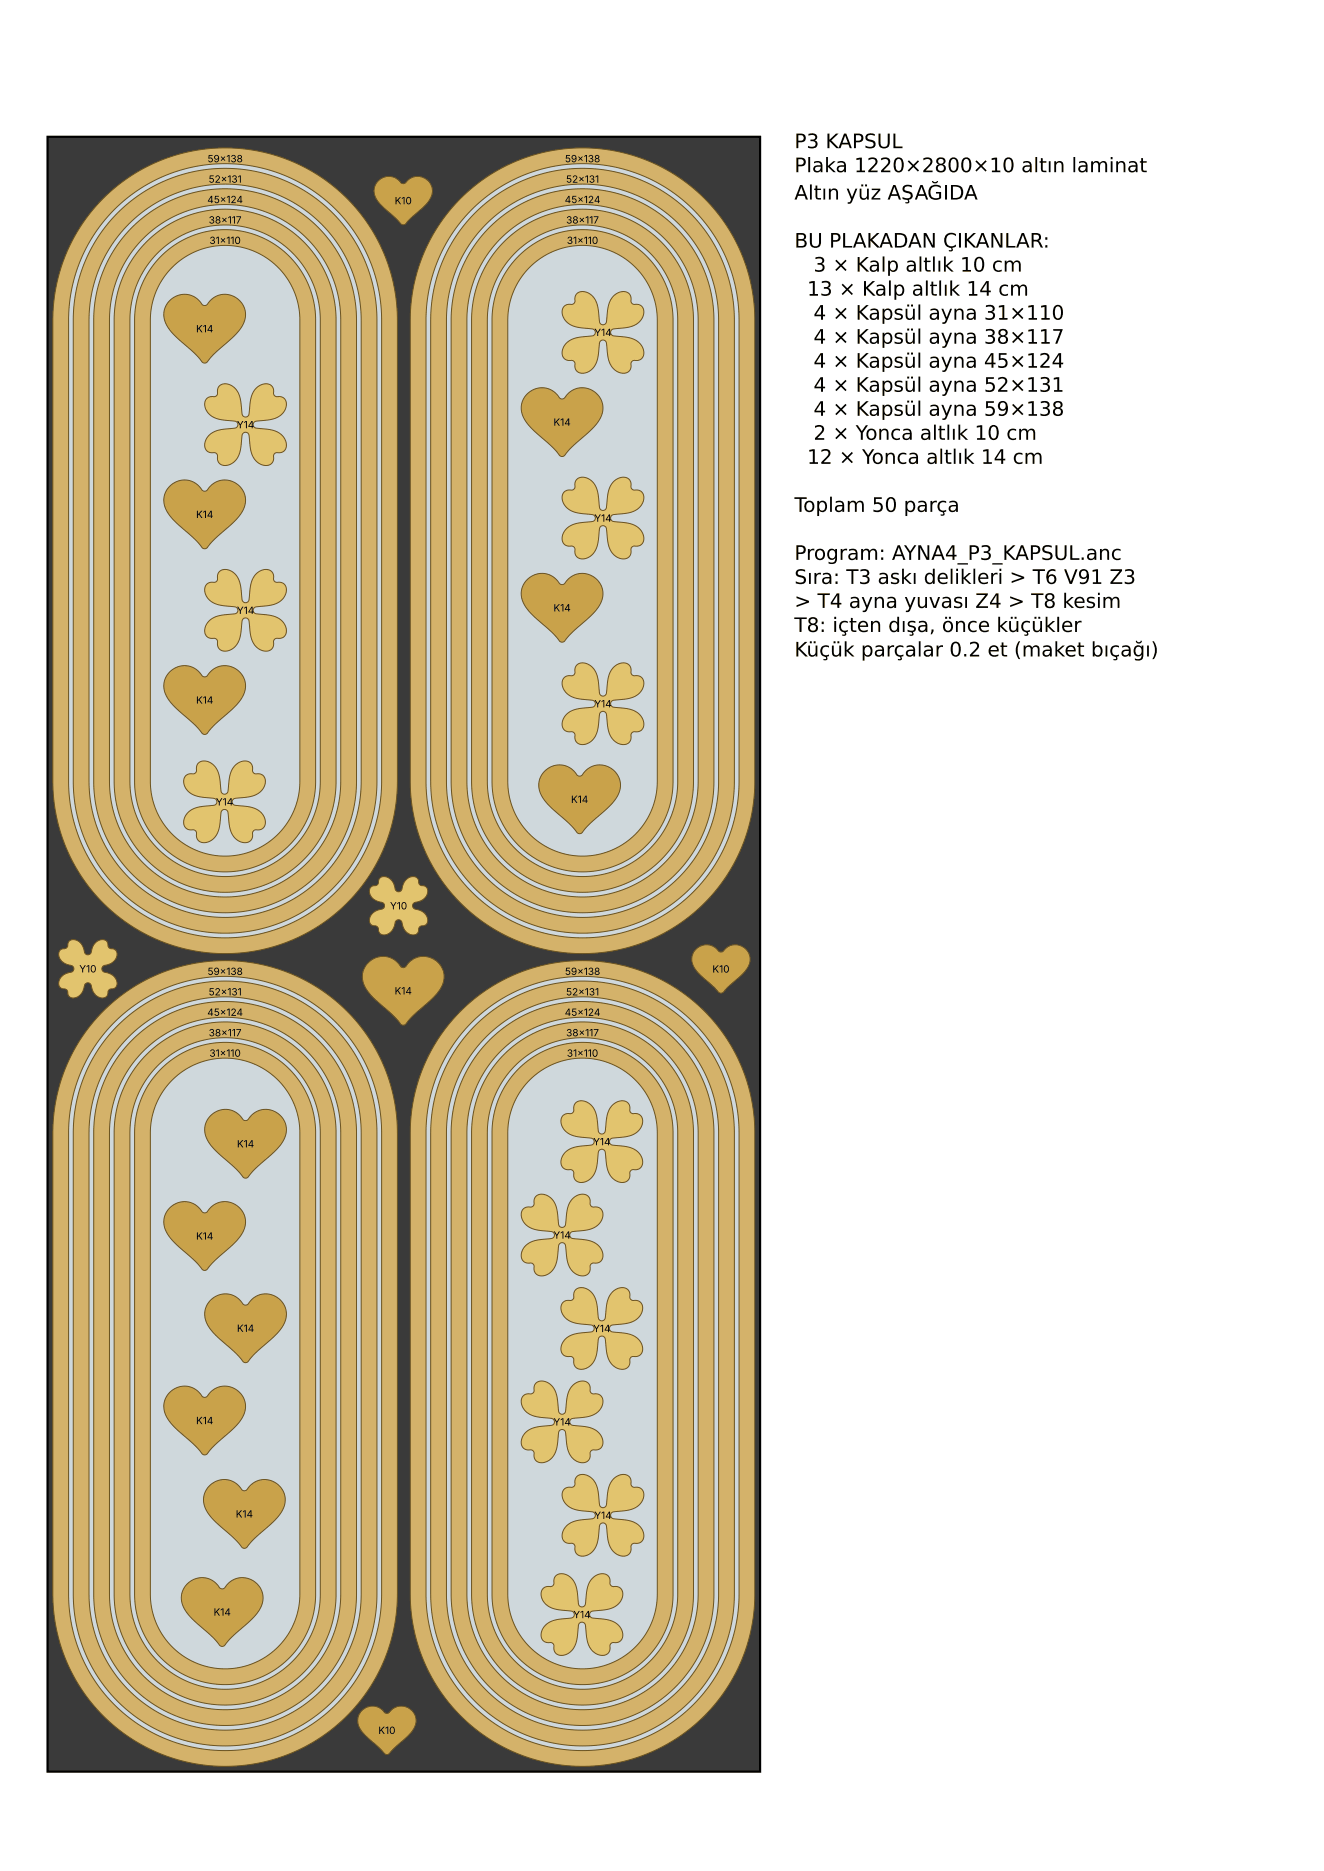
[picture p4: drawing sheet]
<svg xmlns="http://www.w3.org/2000/svg" width="210mm" height="297mm" viewBox="0 0 210 297" stroke-linecap="round" stroke-linejoin="round" font-family="sans-serif">
<defs><g id="words">
<g font-size="3.2">
<text x="126" y="23.5">P3 KAPSUL</text>
<text x="126" y="27.3">Plaka 1220×2800×10 altın laminat</text>
<text x="126" y="31.7">Altın yüz AŞAĞIDA</text>
<text x="126" y="39.3">BU PLAKADAN ÇIKANLAR:</text>
<text x="128.1" y="46.9">13 × Kalp altlık 14 cm</text>
<text x="129.1" y="43.1">3 × Kalp altlık 10 cm</text>
<text x="129.1" y="50.7">4 × Kapsül ayna 31×110</text>
<text x="129.1" y="54.5">4 × Kapsül ayna 38×117</text>
<text x="129.1" y="58.4">4 × Kapsül ayna 45×124</text>
<text x="129.1" y="62.2">4 × Kapsül ayna 52×131</text>
<text x="129.1" y="66">4 × Kapsül ayna 59×138</text>
<text x="129.1" y="69.8">2 × Yonca altlık 10 cm</text>
<text x="128.1" y="73.6">12 × Yonca altlık 14 cm</text>
<text x="126" y="81.2">Toplam 50 parça</text>
<text x="126" y="88.9">Program: AYNA4_P3_KAPSUL.anc</text>
<text x="126" y="92.7">Sıra: T3 askı delikleri &gt; T6 V91 Z3</text>
<text x="126" y="96.5">&gt; T4 ayna yuvası Z4 &gt; T8 kesim</text>
<text x="126" y="100.3">T8: içten dışa, önce küçükler</text>
<text x="126" y="104.2">Küçük parçalar 0.2 et (maket bıçağı)</text>
</g>
<g font-size="1.6">
<text x="32.9" y="25.8">59×138</text>
<text x="33.1" y="29">52×131</text>
<text x="89.6" y="25.8">59×138</text>
<text x="89.8" y="29">52×131</text>
<text x="32.9" y="32.2">45×124</text>
<text x="33.1" y="35.5">38×117</text>
<text x="62.6" y="32.4">K10</text>
<text x="89.6" y="32.2">45×124</text>
<text x="89.8" y="35.5">38×117</text>
<text x="33.2" y="38.7">31×110</text>
<text x="89.9" y="38.7">31×110</text>
<text x="31.1" y="52.7">K14</text>
<text x="94.3" y="53.3">Y14</text>
<text x="37.6" y="68">Y14</text>
<text x="87.8" y="67.6">K14</text>
<text x="31.1" y="82.2">K14</text>
<text x="94.3" y="82.8">Y14</text>
<text x="37.6" y="97.4">Y14</text>
<text x="87.8" y="97">K14</text>
<text x="31.1" y="111.7">K14</text>
<text x="94.3" y="112.3">Y14</text>
<text x="34.2" y="127.8">Y14</text>
<text x="90.6" y="127.4">K14</text>
<text x="61.9" y="144.3">Y10</text>
<text x="12.6" y="154.3">Y10</text>
<text x="32.9" y="154.7">59×138</text>
<text x="89.6" y="154.7">59×138</text>
<text x="113" y="154.4">K10</text>
<text x="32.9" y="161.2">45×124</text>
<text x="33.1" y="158">52×131</text>
<text x="62.6" y="157.8">K14</text>
<text x="89.6" y="161.2">45×124</text>
<text x="89.8" y="158">52×131</text>
<text x="33.1" y="164.5">38×117</text>
<text x="33.2" y="167.7">31×110</text>
<text x="89.8" y="164.5">38×117</text>
<text x="89.9" y="167.7">31×110</text>
<text x="37.6" y="182.1">K14</text>
<text x="94.1" y="181.8">Y14</text>
<text x="31.1" y="196.7">K14</text>
<text x="87.8" y="196.6">Y14</text>
<text x="37.6" y="211.4">K14</text>
<text x="94.1" y="211.4">Y14</text>
<text x="31.1" y="226">K14</text>
<text x="87.8" y="226.2">Y14</text>
<text x="37.4" y="240.8">K14</text>
<text x="94.3" y="241.1">Y14</text>
<text x="33.9" y="256.4">K14</text>
<text x="91" y="256.8">Y14</text>
<text x="60" y="275.2">K10</text>
</g>
</g></defs>
<path d="M7.5 21.7h113.1v259.5h-113.1z" fill="#3a3a3a" stroke="#000" stroke-width=".35"/>
<path d="M16.4 160.5a27.3 27.3 0 0 1 29.8-6 27.3 27.3 0 0 1 16.8 25.3v73.2a27.3 27.3 0 0 1-27.3 27.3 27.3 27.3 0 0 1-27.3-27.3v-73.2a27.3 27.3 0 0 1 8-19.3z" fill="#d4b26a" stroke="#6b5320" stroke-width=".16"/>
<path d="M18.2 162.2a24.8 24.8 0 0 1 27-5.4 24.8 24.8 0 0 1 15.3 23v73.2a24.8 24.8 0 0 1-24.8 24.8 24.8 24.8 0 0 1-24.8-24.8v-73.2a24.8 24.8 0 0 1 7.3-17.6z" fill="#cfd8dc" stroke="#6b5320" stroke-width=".16"/>
<path d="M18.7 162.8a24.1 24.1 0 0 1 26.2-5.3 24.1 24.1 0 0 1 14.9 22.3v73.2a24.1 24.1 0 0 1-24.1 24.1 24.1 24.1 0 0 1-24.1-24.1v-73.2a24.1 24.1 0 0 1 7.1-17z" fill="#d4b26a" stroke="#6b5320" stroke-width=".16"/>
<path d="M20.4 164.5a21.6 21.6 0 0 1 23.6-4.7 21.6 21.6 0 0 1 13.3 20v73.2a21.6 21.6 0 0 1-21.6 21.6 21.6 21.6 0 0 1-21.6-21.6v-73.2a21.6 21.6 0 0 1 6.3-15.3z" fill="#cfd8dc" stroke="#6b5320" stroke-width=".16"/>
<path d="M21 165a20.8 20.8 0 0 1 22.7-4.5 20.8 20.8 0 0 1 12.9 19.3v73.2a20.8 20.8 0 0 1-20.9 20.8 20.8 20.8 0 0 1-20.8-20.8v-73.2a20.8 20.8 0 0 1 6.1-14.8z" fill="#d4b26a" stroke="#6b5320" stroke-width=".16"/>
<path d="M22.7 166.8a18.3 18.3 0 0 1 20-4 18.3 18.3 0 0 1 11.4 17v73.2a18.3 18.3 0 0 1-18.4 18.3 18.3 18.3 0 0 1-18.3-18.3v-73.2a18.3 18.3 0 0 1 5.3-13z" fill="#cfd8dc" stroke="#6b5320" stroke-width=".16"/>
<path d="M23.3 167.3a17.6 17.6 0 0 1 19.2-3.8 17.6 17.6 0 0 1 10.8 16.3v73.2a17.6 17.6 0 0 1-17.6 17.6 17.6 17.6 0 0 1-17.6-17.6v-73.2a17.6 17.6 0 0 1 5.2-12.5z" fill="#d4b26a" stroke="#6b5320" stroke-width=".16"/>
<path d="M25 169.1a15.1 15.1 0 0 1 16.5-3.3 15.1 15.1 0 0 1 9.3 14v73.2a15.1 15.1 0 0 1-15.1 15.1 15.1 15.1 0 0 1-15.1-15.1v-73.2a15.1 15.1 0 0 1 4.4-10.7z" fill="#cfd8dc" stroke="#6b5320" stroke-width=".16"/>
<path d="M25.6 169.6a14.4 14.4 0 0 1 15.6-3.1 14.4 14.4 0 0 1 8.9 13.3v73.2a14.4 14.4 0 0 1-14.4 14.3 14.4 14.4 0 0 1-14.3-14.3v-73.2a14.4 14.4 0 0 1 4.2-10.2z" fill="#d4b26a" stroke="#6b5320" stroke-width=".16"/>
<path d="M27.3 171.4l1.3-1.1 1.4-.9 1.5-.7 1.5-.5 1.7-.2 1.6-.1 1.7 .2 1.8 .5 1.5 .7 1.4 .9 1.3 1.1 1.1 1.2 .9 1.4 .7 1.4 .5 1.6 .3 1.6 .1 74.5-.1 1.4-.4 2.1-.7 1.7-1.1 1.8-1.2 1.4-1.6 1.3-1.8 1-1.9 .7-1.8 .4h-2.5l-2.3-.5-2.1-.8-1.8-1.3-1.7-1.6-1.4-2-.8-2.1-.5-2.3v-74.8l.2-2.1 .7-2.1 1.1-2z" fill="#cfd8dc" stroke="#6b5320" stroke-width=".16"/>
<path d="M73.1 160.5a27.3 27.3 0 0 1 29.8-6 27.3 27.3 0 0 1 16.9 25.3v73.2a27.3 27.3 0 0 1-27.4 27.3 27.3 27.3 0 0 1-27.3-27.3v-73.2a27.3 27.3 0 0 1 8-19.3z" fill="#d4b26a" stroke="#6b5320" stroke-width=".16"/>
<path d="M74.9 162.2a24.8 24.8 0 0 1 27-5.4 24.8 24.8 0 0 1 15.4 23v73.2a24.8 24.8 0 0 1-24.9 24.8 24.8 24.8 0 0 1-24.8-24.8v-73.2a24.8 24.8 0 0 1 7.3-17.6z" fill="#cfd8dc" stroke="#6b5320" stroke-width=".16"/>
<path d="M75.4 162.8a24.1 24.1 0 0 1 26.2-5.3 24.1 24.1 0 0 1 14.9 22.3v73.2a24.1 24.1 0 0 1-24.1 24.1 24.1 24.1 0 0 1-24.1-24.1v-73.2a24.1 24.1 0 0 1 7.1-17z" fill="#d4b26a" stroke="#6b5320" stroke-width=".16"/>
<path d="M77.2 164.5a21.6 21.6 0 0 1 23.5-4.7 21.6 21.6 0 0 1 13.3 20v73.2a21.6 21.6 0 0 1-21.6 21.6 21.6 21.6 0 0 1-21.6-21.6v-73.2a21.6 21.6 0 0 1 6.4-15.3z" fill="#cfd8dc" stroke="#6b5320" stroke-width=".16"/>
<path d="M77.7 165a20.8 20.8 0 0 1 22.7-4.5 20.8 20.8 0 0 1 12.9 19.3v73.2a20.8 20.8 0 0 1-20.9 20.8 20.8 20.8 0 0 1-20.8-20.8v-73.2a20.8 20.8 0 0 1 6.1-14.8z" fill="#d4b26a" stroke="#6b5320" stroke-width=".16"/>
<path d="M79.4 166.8a18.3 18.3 0 0 1 20-4 18.3 18.3 0 0 1 11.4 17v73.2a18.3 18.3 0 0 1-18.4 18.3 18.3 18.3 0 0 1-18.3-18.3v-73.2a18.3 18.3 0 0 1 5.3-13z" fill="#cfd8dc" stroke="#6b5320" stroke-width=".16"/>
<path d="M80 167.3a17.6 17.6 0 0 1 19.2-3.8 17.6 17.6 0 0 1 10.8 16.3v73.2a17.6 17.6 0 0 1-17.6 17.6 17.6 17.6 0 0 1-17.6-17.6v-73.2a17.6 17.6 0 0 1 5.2-12.5z" fill="#d4b26a" stroke="#6b5320" stroke-width=".16"/>
<path d="M81.7 169.1a15.1 15.1 0 0 1 16.5-3.3 15.1 15.1 0 0 1 9.3 14v73.2a15.1 15.1 0 0 1-15.1 15.1 15.1 15.1 0 0 1-15.1-15.1v-73.2a15.1 15.1 0 0 1 4.4-10.7z" fill="#cfd8dc" stroke="#6b5320" stroke-width=".16"/>
<path d="M82.3 169.6a14.4 14.4 0 0 1 15.6-3.1 14.4 14.4 0 0 1 8.9 13.3v73.2a14.4 14.4 0 0 1-14.4 14.3 14.4 14.4 0 0 1-14.3-14.3v-73.2a14.4 14.4 0 0 1 4.2-10.2z" fill="#d4b26a" stroke="#6b5320" stroke-width=".16"/>
<path d="M84 171.4l1.3-1.1 1.4-.9 1.5-.7 1.6-.5 1.6-.2 1.6-.1 1.7 .2 1.8 .5 1.5 .7 1.4 .9 1.3 1.1 1.1 1.2 .9 1.4 .7 1.4 .5 1.6 .3 1.6 .1 74.5-.1 1.4-.4 1.9-.7 1.9-1.1 1.8-1.3 1.5-1.6 1.3-1.7 .9-1.9 .7-1.8 .4h-2.5l-2.2-.5-2.1-.8-1.9-1.3-1.7-1.6-1.3-1.9-.9-2-.5-2.5v-74.8l.3-2.3 .7-2.1 1-1.8z" fill="#cfd8dc" stroke="#6b5320" stroke-width=".16"/>
<path d="M16.4 31.5a27.3 27.3 0 0 1 29.8-5.9 27.3 27.3 0 0 1 16.8 25.2v73.2a27.3 27.3 0 0 1-27.3 27.3 27.3 27.3 0 0 1-27.3-27.3v-73.2a27.3 27.3 0 0 1 8-19.3z" fill="#d4b26a" stroke="#6b5320" stroke-width=".16"/>
<path d="M18.2 33.2a24.8 24.8 0 0 1 27-5.3 24.8 24.8 0 0 1 15.3 22.9v73.2a24.8 24.8 0 0 1-24.8 24.8 24.8 24.8 0 0 1-24.8-24.8v-73.2a24.8 24.8 0 0 1 7.3-17.6z" fill="#cfd8dc" stroke="#6b5320" stroke-width=".16"/>
<path d="M18.7 33.8a24.1 24.1 0 0 1 26.2-5.3 24.1 24.1 0 0 1 14.9 22.3v73.2a24.1 24.1 0 0 1-24.1 24.1 24.1 24.1 0 0 1-24.1-24.1v-73.2a24.1 24.1 0 0 1 7.1-17z" fill="#d4b26a" stroke="#6b5320" stroke-width=".16"/>
<path d="M20.4 35.5a21.6 21.6 0 0 1 23.6-4.6 21.6 21.6 0 0 1 13.3 19.9v73.2a21.6 21.6 0 0 1-21.6 21.6 21.6 21.6 0 0 1-21.6-21.6v-73.2a21.6 21.6 0 0 1 6.3-15.3z" fill="#cfd8dc" stroke="#6b5320" stroke-width=".16"/>
<path d="M21 36.1a20.8 20.8 0 0 1 22.7-4.6 20.8 20.8 0 0 1 12.9 19.3v73.2a20.8 20.8 0 0 1-20.9 20.9 20.8 20.8 0 0 1-20.8-20.9v-73.2a20.8 20.8 0 0 1 6.1-14.7z" fill="#d4b26a" stroke="#6b5320" stroke-width=".16"/>
<path d="M22.7 37.8a18.3 18.3 0 0 1 20-3.9 18.3 18.3 0 0 1 11.4 16.9v73.2a18.3 18.3 0 0 1-18.4 18.4 18.3 18.3 0 0 1-18.3-18.4v-73.2a18.3 18.3 0 0 1 5.3-13z" fill="#cfd8dc" stroke="#6b5320" stroke-width=".16"/>
<path d="M23.3 38.4a17.6 17.6 0 0 1 19.2-3.9 17.6 17.6 0 0 1 10.8 16.3v73.2a17.6 17.6 0 0 1-17.6 17.6 17.6 17.6 0 0 1-17.6-17.6v-73.2a17.6 17.6 0 0 1 5.2-12.4z" fill="#d4b26a" stroke="#6b5320" stroke-width=".16"/>
<path d="M25 40.1a15.1 15.1 0 0 1 16.5-3.2 15.1 15.1 0 0 1 9.3 13.9v73.2a15.1 15.1 0 0 1-15.1 15.1 15.1 15.1 0 0 1-15.1-15.1v-73.2a15.1 15.1 0 0 1 4.4-10.7z" fill="#cfd8dc" stroke="#6b5320" stroke-width=".16"/>
<path d="M25.6 40.7a14.4 14.4 0 0 1 15.6-3.2 14.4 14.4 0 0 1 8.9 13.3v73.2a14.4 14.4 0 0 1-14.4 14.4 14.4 14.4 0 0 1-14.3-14.4v-73.2a14.4 14.4 0 0 1 4.2-10.1z" fill="#d4b26a" stroke="#6b5320" stroke-width=".16"/>
<path d="M27.3 42.4l1.3-1.1 1.4-.9 1.5-.7 1.5-.5 1.7-.2h1.6l1.7 .2 1.8 .5 1.5 .6 1.4 .9 1.3 1.1 1.1 1.2 .9 1.4 .7 1.5 .5 1.5 .3 1.7 .1 74.4-.1 1.5-.4 2-.7 1.7-1.1 1.8-1.2 1.4-1.6 1.3-1.6 1-1.9 .7-2 .4h-2.3l-2.5-.5-2.1-.8-1.8-1.3-1.7-1.6-1.3-1.8-.9-2.1-.5-2.5v-74.8l.2-2.1 .7-2.1 1.1-2z" fill="#cfd8dc" stroke="#6b5320" stroke-width=".16"/>
<path d="M73.1 31.5a27.3 27.3 0 0 1 29.8-5.9 27.3 27.3 0 0 1 16.9 25.2v73.2a27.3 27.3 0 0 1-27.4 27.3 27.3 27.3 0 0 1-27.3-27.3v-73.2a27.3 27.3 0 0 1 8-19.3z" fill="#d4b26a" stroke="#6b5320" stroke-width=".16"/>
<path d="M74.9 33.2a24.8 24.8 0 0 1 27-5.3 24.8 24.8 0 0 1 15.4 22.9v73.2a24.8 24.8 0 0 1-24.9 24.8 24.8 24.8 0 0 1-24.8-24.8v-73.2a24.8 24.8 0 0 1 7.3-17.6z" fill="#cfd8dc" stroke="#6b5320" stroke-width=".16"/>
<path d="M75.4 33.8a24.1 24.1 0 0 1 26.2-5.3 24.1 24.1 0 0 1 14.9 22.3v73.2a24.1 24.1 0 0 1-24.1 24.1 24.1 24.1 0 0 1-24.1-24.1v-73.2a24.1 24.1 0 0 1 7.1-17z" fill="#d4b26a" stroke="#6b5320" stroke-width=".16"/>
<path d="M77.2 35.5a21.6 21.6 0 0 1 23.5-4.6 21.6 21.6 0 0 1 13.3 19.9v73.2a21.6 21.6 0 0 1-21.6 21.6 21.6 21.6 0 0 1-21.6-21.6v-73.2a21.6 21.6 0 0 1 6.4-15.3z" fill="#cfd8dc" stroke="#6b5320" stroke-width=".16"/>
<path d="M77.7 36.1a20.8 20.8 0 0 1 22.7-4.6 20.8 20.8 0 0 1 12.9 19.3v73.2a20.8 20.8 0 0 1-20.9 20.9 20.8 20.8 0 0 1-20.8-20.9v-73.2a20.8 20.8 0 0 1 6.1-14.7z" fill="#d4b26a" stroke="#6b5320" stroke-width=".16"/>
<path d="M79.4 37.8a18.3 18.3 0 0 1 20-3.9 18.3 18.3 0 0 1 11.4 16.9v73.2a18.3 18.3 0 0 1-18.4 18.4 18.3 18.3 0 0 1-18.3-18.4v-73.2a18.3 18.3 0 0 1 5.3-13z" fill="#cfd8dc" stroke="#6b5320" stroke-width=".16"/>
<path d="M80 38.4a17.6 17.6 0 0 1 19.2-3.9 17.6 17.6 0 0 1 10.8 16.3v73.2a17.6 17.6 0 0 1-17.6 17.6 17.6 17.6 0 0 1-17.6-17.6v-73.2a17.6 17.6 0 0 1 5.2-12.4z" fill="#d4b26a" stroke="#6b5320" stroke-width=".16"/>
<path d="M81.7 40.1a15.1 15.1 0 0 1 16.5-3.2 15.1 15.1 0 0 1 9.3 13.9v73.2a15.1 15.1 0 0 1-15.1 15.1 15.1 15.1 0 0 1-15.1-15.1v-73.2a15.1 15.1 0 0 1 4.4-10.7z" fill="#cfd8dc" stroke="#6b5320" stroke-width=".16"/>
<path d="M82.3 40.7a14.4 14.4 0 0 1 15.6-3.2 14.4 14.4 0 0 1 8.9 13.3v73.2a14.4 14.4 0 0 1-14.4 14.4 14.4 14.4 0 0 1-14.3-14.4v-73.2a14.4 14.4 0 0 1 4.2-10.1z" fill="#d4b26a" stroke="#6b5320" stroke-width=".16"/>
<path d="M84 42.4l1.3-1.1 1.4-.9 1.5-.7 1.6-.5 1.6-.2h1.6l1.7 .2 1.8 .5 1.5 .6 1.4 .9 1.3 1.1 1.1 1.2 .9 1.4 .7 1.5 .5 1.5 .3 1.7 .1 74.4-.1 1.5-.4 1.8-.7 1.9-1.1 1.8-1.3 1.5-1.6 1.3-1.7 1-1.7 .6-2 .4h-2.3l-2.4-.5-2.1-.8-1.9-1.3-1.7-1.6-1.3-1.8-.9-2.1-.5-2.5v-74.8l.3-2.3 .7-2.1 1.1-2z" fill="#cfd8dc" stroke="#6b5320" stroke-width=".16"/>
<path d="M29.7 251.4l1.2-.8 1.4-.2 1.3 .4 1 .9a.66 .66 0 0 0 .7 .5 .66 .66 0 0 0 .6-.6l.7-.7 .9-.4 1-.1 1 .1 .9 .5 .7 .8 .5 .8 .1 1-.2 1.3-.8 1.3-1.1 1.1-2.8 2.4-1 1.2a.65 .65 0 0 1-.7 .4 .65 .65 0 0 1-.5-.5l-1.1-1.2-3.1-2.7-1.2-1.6-.4-1.1v-1l.3-.9z" fill="#c9a24a" stroke="#6b5320" stroke-width=".16"/>
<path d="M86.2 252.1l.4-.3h.6a.76 .76 0 0 0 .7-1.1l.3-.6 .7-.3 .9 .1 .8 .5 .5 .6 .3 .8 .4 2.6a.6 .6 0 0 0 .7 .6 .6 .6 0 0 0 .4-.8l.4-2.6 .4-.8 .5-.6 .9-.4h.9l.6 .5 .2 .8a.76 .76 0 0 0 1 .7l.7 .3 .3 .7-.1 .9-.5 .8-.7 .5-.8 .3-2.6 .4a.6 .6 0 0 0-.5 .7 .6 .6 0 0 0 .8 .4l2.5 .4 .8 .4 .6 .5 .5 .9v.9l-.5 .6-.8 .2a.76 .76 0 0 0-.7 1l-.3 .7-.7 .3-.9-.1-.8-.5-.5-.7-.4-.8-.3-2.6a.6 .6 0 0 0-.7-.5 .6 .6 0 0 0-.5 .8l-.3 2.5-.4 .8-.6 .6-.9 .5h-.9l-.6-.5-.1-.8a.76 .76 0 0 0-1.1-.7l-.6-.3-.3-.7 .1-.9 .5-.8 .6-.5 .8-.4 2.6-.3a.6 .6 0 0 0 .6-.7 .6 .6 0 0 0-.8-.5l-2.3-.3-.7-.2-.6-.4-.5-.6-.3-.7v-.8z" fill="#e2c46e" stroke="#6b5320" stroke-width=".16"/>
<path d="M33.2 235.8l1.2-.8 1.4-.2 1.3 .4 1.1 .9a.66 .66 0 0 0 .6 .5 .66 .66 0 0 0 .6-.6l.8-.6 .9-.5 .9-.1 1 .2 .9 .4 .8 .8 .4 .9 .2 .9-.3 1.3-.8 1.3-1.1 1.1-2.7 2.5-1.1 1.1a.65 .65 0 0 1-.6 .4 .65 .65 0 0 1-.6-.5l-1.1-1.2-3-2.7-1.3-1.6-.4-1.1v-.9l.3-1z" fill="#c9a24a" stroke="#6b5320" stroke-width=".16"/>
<path d="M91.5 234.3l.6-.3h.7l.7 .3 .6 .6 .4 .5 .3 .8 .3 2.4a.61 .61 0 0 0 .7 .7 .61 .61 0 0 0 .5-.9l.3-2.5 .4-.8 .6-.6 .9-.5 .8 .1 .7 .4 .1 .8a.76 .76 0 0 0 1.1 .7l.6 .4 .3 .7-.1 .8-.5 .8-.6 .5-.9 .4-2.5 .3a.6 .6 0 0 0-.6 .7 .6 .6 0 0 0 .8 .5l2.6 .3 .7 .4 .6 .6 .5 .9v.9l-.5 .6-.8 .1a.76 .76 0 0 0-.7 1.1l-.3 .6-.7 .4-.9-.2-.8-.5-.5-.6-.3-.8-.4-2.6a.6 .6 0 0 0-.7-.6 .6 .6 0 0 0-.4 .8l-.4 2.6-.4 .8-.5 .6-.9 .4h-.9l-.6-.5-.2-.7a.76 .76 0 0 0-1.1-.8l-.6-.3-.3-.7 .1-.9 .5-.8 .7-.5 .8-.3 2.5-.4a.6 .6 0 0 0 .6-.7 .6 .6 0 0 0-.8-.4l-2.5-.4-.8-.4-.6-.5-.5-.9v-.9l.5-.6 .8-.2a.76 .76 0 0 0 .7-1z" fill="#e2c46e" stroke="#6b5320" stroke-width=".16"/>
<path d="M26.9 221l1.2-.8 1.4-.2 1.3 .4 1.1 .9a.66 .66 0 0 0 .6 .5 .66 .66 0 0 0 .6-.6l.8-.7 .9-.4 .9-.1 1 .2 .9 .4 .8 .8 .4 .9 .2 .9-.3 1.3-.8 1.3-1.1 1.1-2.7 2.5-1.1 1.1a.65 .65 0 0 1-.6 .4 .65 .65 0 0 1-.6-.5l-1.1-1.2-3-2.7-1.3-1.6-.4-1.1v-1l.3-.9z" fill="#c9a24a" stroke="#6b5320" stroke-width=".16"/>
<path d="M83 221.5l.4-.2 .6-.1a.76 .76 0 0 0 .7-1.1l.4-.6 .7-.3 .8 .1 .8 .5 .5 .7 .4 .8 .3 2.5a.6 .6 0 0 0 .7 .6 .6 .6 0 0 0 .5-.8l.3-2.5 .4-.8 .6-.6 .9-.5h.9l.6 .5 .1 .8a.76 .76 0 0 0 1.1 .7l.6 .3 .4 .7-.2 .9-.5 .8-.6 .5-.8 .3-2.6 .4a.6 .6 0 0 0-.6 .7 .6 .6 0 0 0 .8 .4l2.6 .4 .8 .4 .6 .6 .4 .8v.9l-.5 .6-.7 .2a.76 .76 0 0 0-.8 1.1l-.3 .6-.7 .3-.9-.1-.8-.5-.5-.7-.3-.8-.4-2.5a.6 .6 0 0 0-.7-.6 .6 .6 0 0 0-.4 .8l-.4 2.5-.4 .8-.5 .6-.9 .5h-.9l-.6-.5-.2-.8a.76 .76 0 0 0-1-.7l-.7-.3-.3-.7 .1-.9 .5-.8 .7-.5 .8-.3 2.6-.4a.6 .6 0 0 0 .6-.7 .6 .6 0 0 0-.9-.4l-2.2-.3-.8-.3-.5-.4-.6-.6-.3-.7v-.7z" fill="#e2c46e" stroke="#6b5320" stroke-width=".16"/>
<path d="M33.4 206.4l1.2-.8 1.4-.3 1.3 .4 1.1 1a.66 .66 0 0 0 .6 .4 .66 .66 0 0 0 .6-.5l.8-.7 .8-.4 1-.2 1 .2 .9 .5 .7 .7 .5 .9 .1 1-.2 1.3-.8 1.3-1.1 1.1-2.8 2.4-1 1.2a.65 .65 0 0 1-.7 .3 .65 .65 0 0 1-.5-.5l-1.1-1.2-3-2.7-1.3-1.6-.4-1v-1l.3-.9z" fill="#c9a24a" stroke="#6b5320" stroke-width=".16"/>
<path d="M91.3 204.7l.6-.3h.7l.7 .3 .6 .5 .4 .6 .3 .7 .3 2.4a.61 .61 0 0 0 .7 .7 .61 .61 0 0 0 .5-.8l.3-2.6 .4-.8 .6-.6 .9-.4h.9l.6 .5 .1 .8a.76 .76 0 0 0 1.1 .7l.6 .3 .4 .7-.2 .9-.5 .8-.6 .5-.8 .3-2.6 .4a.6 .6 0 0 0-.6 .7 .6 .6 0 0 0 .8 .4l2.6 .4 .8 .4 .6 .5 .4 .9v.9l-.5 .6-.7 .2a.76 .76 0 0 0-.8 1l-.3 .7-.7 .3-.9-.1-.8-.5-.5-.7-.3-.8-.4-2.6a.6 .6 0 0 0-.7-.5 .6 .6 0 0 0-.4 .8l-.4 2.5-.4 .8-.5 .6-.9 .5h-.9l-.6-.5-.2-.8a.76 .76 0 0 0-1-.7l-.7-.3-.3-.7 .1-.9 .5-.8 .7-.5 .8-.4 2.6-.3a.6 .6 0 0 0 .6-.7 .6 .6 0 0 0-.9-.5l-2.5-.3-.8-.4-.6-.6-.4-.9v-.9l.4-.6 .8-.1a.76 .76 0 0 0 .7-1.1z" fill="#e2c46e" stroke="#6b5320" stroke-width=".16"/>
<path d="M26.9 191.7l1.2-.8 1.4-.2 1.3 .4 1.1 .9a.66 .66 0 0 0 .6 .5 .66 .66 0 0 0 .6-.6l.8-.6 .9-.5 .9-.1 1 .2 .9 .4 .8 .8 .4 .9 .2 .9-.3 1.3-.8 1.3-1.1 1.1-2.7 2.5-1.1 1.1a.65 .65 0 0 1-.6 .4 .65 .65 0 0 1-.6-.5l-1.1-1.2-3-2.7-1.3-1.6-.4-1.1v-.9l.3-1z" fill="#c9a24a" stroke="#6b5320" stroke-width=".16"/>
<path d="M83 191.9l.4-.3 .6-.1a.76 .76 0 0 0 .7-1l.4-.7 .7-.3 .8 .2 .8 .5 .5 .6 .4 .8 .3 2.6a.6 .6 0 0 0 .7 .6 .6 .6 0 0 0 .5-.8l.3-2.6 .4-.8 .6-.6 .9-.4h.9l.6 .4 .1 .8a.76 .76 0 0 0 1.1 .8l.6 .3 .4 .7-.2 .9-.5 .8-.6 .5-.8 .3-2.6 .3a.6 .6 0 0 0-.6 .7 .6 .6 0 0 0 .8 .5l2.6 .4 .8 .4 .6 .5 .4 .9v.9l-.5 .6-.7 .2a.76 .76 0 0 0-.8 1l-.3 .7-.7 .3-.9-.2-.8-.5-.5-.6-.3-.8-.4-2.6a.6 .6 0 0 0-.7-.6 .6 .6 0 0 0-.4 .8l-.4 2.6-.4 .8-.5 .6-.9 .4h-.9l-.6-.4-.2-.8a.76 .76 0 0 0-1-.8l-.7-.3-.3-.7 .1-.9 .5-.8 .7-.5 .8-.3 2.6-.3a.6 .6 0 0 0 .6-.7 .6 .6 0 0 0-.9-.5l-2.2-.3-.8-.3-.5-.3-.6-.7-.3-.7v-.7z" fill="#e2c46e" stroke="#6b5320" stroke-width=".16"/>
<path d="M33.4 177.1l1.2-.8 1.4-.2 1.3 .3 1.1 1a.66 .66 0 0 0 .6 .4 .66 .66 0 0 0 .6-.5l.8-.7 .8-.4 1-.1 1 .1 .9 .5 .7 .8 .5 .8 .1 1-.2 1.3-.8 1.3-1.1 1.1-2.8 2.4-1 1.2a.65 .65 0 0 1-.7 .4 .65 .65 0 0 1-.5-.6l-1.1-1.1-3-2.8-1.3-1.5-.4-1.1v-1l.3-.9z" fill="#c9a24a" stroke="#6b5320" stroke-width=".16"/>
<path d="M91.3 175l.6-.3h.7l.7 .3 .6 .6 .4 .5 .3 .8 .3 2.4a.61 .61 0 0 0 .7 .7 .61 .61 0 0 0 .5-.9l.3-2.5 .4-.8 .6-.6 .9-.5 .9 .1 .6 .4 .1 .8a.76 .76 0 0 0 1.1 .7l.6 .3 .4 .7-.2 .9-.5 .8-.6 .5-.8 .4-2.6 .3a.6 .6 0 0 0-.6 .7 .6 .6 0 0 0 .8 .5l2.6 .3 .8 .4 .6 .6 .4 .9v.9l-.5 .6-.7 .1a.76 .76 0 0 0-.8 1.1l-.3 .6-.7 .4-.9-.2-.8-.5-.5-.6-.3-.8-.4-2.6a.6 .6 0 0 0-.7-.6 .6 .6 0 0 0-.4 .8l-.4 2.6-.4 .8-.5 .6-.9 .4h-.9l-.6-.5-.2-.8a.76 .76 0 0 0-1-.7l-.7-.3-.3-.7 .1-.9 .5-.8 .7-.5 .8-.3 2.6-.4a.6 .6 0 0 0 .6-.7 .6 .6 0 0 0-.9-.4l-2.5-.4-.8-.4-.6-.5-.4-.9v-.9l.4-.6 .8-.2a.76 .76 0 0 0 .7-1z" fill="#e2c46e" stroke="#6b5320" stroke-width=".16"/>
<path d="M58.4 152.8l1.2-.8 1.4-.2 1.3 .4 1.1 .9a.66 .66 0 0 0 .6 .5 .66 .66 0 0 0 .6-.6l.8-.7 .9-.4 .9-.1 1 .2 .9 .4 .8 .8 .4 .9 .2 .9-.3 1.3-.8 1.3-1.1 1.1-2.7 2.5-1.1 1.1a.65 .65 0 0 1-.6 .4 .65 .65 0 0 1-.6-.5l-1.1-1.2-3-2.7-1.3-1.6-.3-1.1-.1-1 .3-.9z" fill="#c9a24a" stroke="#6b5320" stroke-width=".16"/>
<path d="M31.5 121.1l.5-.3h.7l.8 .3 .6 .5 .4 .6 .2 .8 .3 2.4a.61 .61 0 0 0 .7 .6 .61 .61 0 0 0 .5-.8l.4-2.6 .4-.7 .5-.6 .9-.5h.9l.6 .5 .2 .8a.76 .76 0 0 0 1 .7l.7 .3 .3 .7-.1 .9-.5 .8-.7 .5-.8 .3-2.6 .4a.6 .6 0 0 0-.6 .7 .6 .6 0 0 0 .9 .4l2.5 .4 .8 .4 .6 .6 .4 .8v.9l-.4 .6-.8 .2a.76 .76 0 0 0-.7 1.1l-.4 .6-.7 .3-.8-.1-.8-.5-.5-.7-.4-.8-.3-2.5a.6 .6 0 0 0-.7-.6 .6 .6 0 0 0-.5 .8l-.3 2.5-.4 .8-.6 .6-.9 .5h-.9l-.6-.5-.1-.8a.76 .76 0 0 0-1.1-.7l-.6-.3-.4-.7 .2-.9 .5-.8 .6-.5 .8-.3 2.6-.4a.6 .6 0 0 0 .6-.7 .6 .6 0 0 0-.8-.4l-2.6-.4-.8-.4-.6-.6-.4-.8v-.9l.5-.6 .7-.2a.76 .76 0 0 0 .8-1.1z" fill="#e2c46e" stroke="#6b5320" stroke-width=".16"/>
<path d="M86.4 122.4l1.2-.8 1.4-.2 1.3 .4 1.1 .9a.66 .66 0 0 0 .6 .5 .66 .66 0 0 0 .6-.6l.8-.7 .8-.4 1-.1 1 .2 .9 .4 .7 .8 .5 .9 .1 .9-.2 1.3-.8 1.3-1.1 1.1-2.8 2.5-1 1.1a.65 .65 0 0 1-.7 .4 .65 .65 0 0 1-.5-.5l-1.1-1.2-3-2.7-1.3-1.6-.4-1.1v-1l.3-.9z" fill="#c9a24a" stroke="#6b5320" stroke-width=".16"/>
<path d="M89.5 107.5l.4-.2 .6-.1a.76 .76 0 0 0 .7-1l.3-.7 .7-.3 .9 .1 .8 .5 .5 .7 .4 .8 .3 2.6a.6 .6 0 0 0 .7 .6 .6 .6 0 0 0 .5-.9l.3-2.5 .4-.8 .6-.6 .9-.4h.8l.7 .4 .1 .8a.76 .76 0 0 0 1.1 .7l.6 .4 .3 .7-.1 .8-.5 .8-.6 .5-.9 .4-2.5 .3a.6 .6 0 0 0-.6 .7 .6 .6 0 0 0 .8 .5l2.6 .4 .7 .3 .6 .6 .5 .9v.9l-.5 .6-.8 .1a.76 .76 0 0 0-.7 1.1l-.3 .7-.7 .3-.9-.2-.8-.5-.5-.6-.3-.8-.4-2.6a.6 .6 0 0 0-.7-.6 .6 .6 0 0 0-.4 .8l-.4 2.6-.4 .8-.5 .6-.9 .4h-.9l-.6-.5-.2-.7a.76 .76 0 0 0-1.1-.8l-.6-.3-.3-.7 .1-.9 .5-.8 .7-.5 .8-.3 2.5-.4a.6 .6 0 0 0 .6-.7 .6 .6 0 0 0-.8-.4l-2.2-.3-.8-.3-.6-.4-.5-.6-.3-.7v-.7z" fill="#e2c46e" stroke="#6b5320" stroke-width=".16"/>
<path d="M26.9 106.7l1.2-.8 1.4-.3 1.3 .4 1.1 1a.66 .66 0 0 0 .6 .4 .66 .66 0 0 0 .6-.5l.8-.7 .9-.4 .9-.2 1 .2 .9 .5 .8 .7 .4 .9 .2 1-.3 1.3-.8 1.3-1.1 1.1-2.7 2.4-1.1 1.2a.65 .65 0 0 1-.6 .3 .65 .65 0 0 1-.6-.5l-1.1-1.2-3-2.7-1.3-1.6-.4-1v-1l.3-.9z" fill="#c9a24a" stroke="#6b5320" stroke-width=".16"/>
<path d="M32.8 92.7l.4-.2 .6-.1a.76 .76 0 0 0 .7-1.1l.3-.6 .7-.3 .9 .1 .8 .5 .5 .7 .4 .8 .3 2.5a.6 .6 0 0 0 .7 .6 .6 .6 0 0 0 .4-.8l.4-2.5 .4-.8 .6-.6 .8-.5h.9l.6 .5 .2 .8a.76 .76 0 0 0 1.1 .7l.6 .3 .3 .7-.1 .9-.5 .8-.7 .5-.8 .4-2.5 .3a.6 .6 0 0 0-.6 .7 .6 .6 0 0 0 .8 .4l2.6 .4 .7 .4 .6 .6 .5 .8v.9l-.5 .6-.8 .2a.76 .76 0 0 0-.7 1.1l-.3 .6-.7 .3-.9-.1-.8-.5-.5-.7-.3-.8-.4-2.5a.6 .6 0 0 0-.7-.6 .6 .6 0 0 0-.4 .8l-.4 2.6-.4 .7-.5 .6-.9 .5h-.9l-.6-.5-.2-.8a.76 .76 0 0 0-1.1-.7l-.6-.3-.3-.7 .1-.9 .5-.8 .7-.5 .8-.3 2.5-.4a.6 .6 0 0 0 .6-.7 .6 .6 0 0 0-.8-.4l-2.2-.3-.8-.3-.6-.4-.5-.6-.3-.7v-.7z" fill="#e2c46e" stroke="#6b5320" stroke-width=".16"/>
<path d="M83.6 92l1.2-.8 1.4-.2 1.3 .4 1.1 .9a.66 .66 0 0 0 .6 .5 .66 .66 0 0 0 .6-.6l.8-.6 .9-.5 .9-.1 1 .2 .9 .4 .8 .8 .4 .9 .2 .9-.3 1.3-.8 1.3-1.1 1.1-2.7 2.5-1.1 1.1a.65 .65 0 0 1-.6 .4 .65 .65 0 0 1-.6-.5l-1.1-1.2-3-2.7-1.3-1.6-.3-1.1-.1-.9 .3-1z" fill="#c9a24a" stroke="#6b5320" stroke-width=".16"/>
<path d="M91.5 76.1l.6-.3h.7l.7 .3 .6 .5 .4 .6 .3 .7 .3 2.4a.61 .61 0 0 0 .7 .7 .61 .61 0 0 0 .5-.8l.3-2.6 .4-.8 .6-.6 .9-.4h.8l.7 .4 .1 .8a.76 .76 0 0 0 1.1 .8l.6 .3 .3 .7-.1 .9-.5 .8-.6 .5-.9 .3-2.5 .3a.6 .6 0 0 0-.6 .8 .6 .6 0 0 0 .8 .4l2.6 .4 .7 .4 .6 .5 .5 .9v.9l-.5 .6-.8 .2a.76 .76 0 0 0-.7 1l-.3 .7-.7 .3-.9-.1-.8-.5-.5-.7-.3-.8-.4-2.6a.6 .6 0 0 0-.7-.6 .6 .6 0 0 0-.4 .9l-.4 2.5-.4 .8-.5 .6-.9 .4h-.9l-.6-.4-.2-.8a.76 .76 0 0 0-1.1-.7l-.6-.4-.3-.7 .1-.8 .5-.8 .7-.6 .8-.3 2.5-.3a.6 .6 0 0 0 .6-.7 .6 .6 0 0 0-.8-.5l-2.5-.4-.8-.3-.6-.6-.5-.9v-.9l.5-.6 .8-.1a.76 .76 0 0 0 .7-1.1z" fill="#e2c46e" stroke="#6b5320" stroke-width=".16"/>
<path d="M26.9 77.2l1.2-.8 1.4-.2 1.3 .4 1.1 .9a.66 .66 0 0 0 .6 .5 .66 .66 0 0 0 .6-.6l.8-.7 .9-.4 .9-.1 1 .2 .9 .4 .8 .8 .4 .8 .2 1-.3 1.3-.8 1.3-1.1 1.1-2.7 2.4-1.1 1.2a.65 .65 0 0 1-.6 .4 .65 .65 0 0 1-.6-.5l-1.1-1.2-3-2.7-1.3-1.6-.4-1.1v-1l.3-.9z" fill="#c9a24a" stroke="#6b5320" stroke-width=".16"/>
<path d="M32.8 63.2l.4-.2 .6-.1a.76 .76 0 0 0 .7-1l.3-.7 .7-.3 .9 .1 .8 .6 .5 .6 .4 .8 .3 2.6a.6 .6 0 0 0 .7 .6 .6 .6 0 0 0 .4-.8l.4-2.6 .4-.8 .6-.6 .8-.4h.9l.6 .4 .2 .8a.76 .76 0 0 0 1.1 .7l.6 .4 .3 .7-.1 .8-.5 .9-.7 .5-.8 .3-2.5 .3a.6 .6 0 0 0-.6 .7 .6 .6 0 0 0 .8 .5l2.6 .4 .7 .3 .6 .6 .5 .9v.9l-.5 .6-.8 .1a.76 .76 0 0 0-.7 1.1l-.3 .7-.7 .3-.9-.2-.8-.5-.5-.6-.3-.8-.4-2.6a.6 .6 0 0 0-.7-.6 .6 .6 0 0 0-.4 .8l-.4 2.6-.4 .8-.5 .6-.9 .4h-.9l-.6-.4-.2-.8a.76 .76 0 0 0-1.1-.8l-.6-.3-.3-.7 .1-.9 .5-.8 .7-.5 .8-.3 2.5-.3a.6 .6 0 0 0 .6-.8 .6 .6 0 0 0-.8-.4l-2.2-.3-.8-.3-.6-.3-.5-.7-.3-.7v-.7z" fill="#e2c46e" stroke="#6b5320" stroke-width=".16"/>
<path d="M83.6 62.6l1.2-.8 1.4-.3 1.3 .4 1.1 1a.66 .66 0 0 0 .6 .4 .66 .66 0 0 0 .6-.5l.8-.7 .9-.4 .9-.2 1 .2 .9 .5 .8 .7 .4 .9 .2 1-.3 1.3-.8 1.3-1.1 1.1-2.7 2.4-1.1 1.2a.65 .65 0 0 1-.6 .3 .65 .65 0 0 1-.6-.5l-1.1-1.2-3-2.7-1.3-1.6-.3-1-.1-1 .3-.9z" fill="#c9a24a" stroke="#6b5320" stroke-width=".16"/>
<path d="M91.5 46.6l.6-.3h.7l.7 .3 .6 .5 .4 .6 .3 .8 .3 2.4a.61 .61 0 0 0 .7 .6 .61 .61 0 0 0 .5-.8l.3-2.5 .4-.8 .6-.6 .9-.5h.8l.7 .5 .1 .8a.76 .76 0 0 0 1.1 .7l.6 .3 .3 .7-.1 .9-.5 .8-.6 .5-.9 .3-2.5 .4a.6 .6 0 0 0-.6 .7 .6 .6 0 0 0 .8 .4l2.6 .4 .7 .4 .6 .6 .5 .8v.9l-.5 .6-.8 .2a.76 .76 0 0 0-.7 1.1l-.3 .6-.7 .3-.9-.1-.8-.5-.5-.7-.3-.8-.4-2.5a.6 .6 0 0 0-.7-.6 .6 .6 0 0 0-.4 .8l-.4 2.6-.4 .7-.5 .6-.9 .5h-.9l-.6-.5-.2-.8a.76 .76 0 0 0-1.1-.7l-.6-.3-.3-.7 .1-.9 .5-.8 .7-.5 .8-.3 2.5-.4a.6 .6 0 0 0 .6-.7 .6 .6 0 0 0-.8-.4l-2.5-.4-.8-.4-.6-.6-.5-.8v-.9l.5-.6 .8-.2a.76 .76 0 0 0 .7-1.1z" fill="#e2c46e" stroke="#6b5320" stroke-width=".16"/>
<g fill="#c9a24a" stroke="#6b5320" stroke-width=".16">
<path d="M26.9 47.7l1.2-.8 1.4-.2 1.3 .4 1.1 .9a.66 .66 0 0 0 .6 .5 .66 .66 0 0 0 .6-.5l.8-.7 .9-.5 .9-.1 1 .2 .9 .4 .8 .8 .4 .9 .2 .9-.3 1.3-.8 1.3-1.1 1.1-2.7 2.5-1.1 1.1a.65 .65 0 0 1-.6 .4 .65 .65 0 0 1-.6-.5l-1.1-1.2-3-2.7-1.3-1.6-.4-1.1v-.9l.3-1z"/>
<path d="M57.4 271.5l.9-.6 .9-.1 .9 .2 .8 .6a.7 .7 0 0 0 .7 .3 .7 .7 0 0 0 .5-.5l.5-.4 .7-.2h.6l.7 .2 .6 .3 .4 .5 .3 .7 .1 .6-.2 .9-.6 .9-3.3 3.2a.68 .68 0 0 1-.7 .3 .68 .68 0 0 1-.5-.5l-2.8-2.5-.9-1.2-.2-.7v-.7l.2-.7z"/>
</g>
<path d="M9.6 150.8l.6-.2a.8 .8 0 0 0 .6-.9l.2-.4 .3-.2h.5l.5 .2 .7 .7 .4 1a.6 .6 0 0 0 .7 .5 .6 .6 0 0 0 .5-.8l.4-1 .9-.5 .5-.1 .4 .2 .2 .2 .1 .5a.8 .8 0 0 0 .9 .6l.3 .2 .2 .4 .1 .4-.2 .5-.7 .7-1 .4a.6 .6 0 0 0-.5 .7 .6 .6 0 0 0 .8 .5l1 .4 .5 .9 .1 .5-.2 .4-.3 .2-.4 .1a.8 .8 0 0 0-.6 .9l-.2 .4-.4 .1-.4 .1-.5-.2-.7-.7-.4-1a.6 .6 0 0 0-.7-.5 .6 .6 0 0 0-.5 .8l-.5 1-.8 .5-.5 .1-.4-.2-.3-.3v-.4a.8 .8 0 0 0-.9-.6l-.4-.2-.2-.4v-.4l.2-.5 .7-.7 1-.4a.6 .6 0 0 0 .5-.7 .6 .6 0 0 0-.8-.5l-.8-.3-.6-.6-.2-.8z" fill="#e2c46e" stroke="#6b5320" stroke-width=".16"/>
<path d="M110.4 150.7l.9-.6 .9-.2 .9 .3 .8 .6a.7 .7 0 0 0 .7 .3 .7 .7 0 0 0 .5-.5l.5-.4 .7-.2 .6-.1 .7 .2 .6 .4 .4 .5 .3 .6 .1 .7-.2 .9-.6 .9-3.3 3.2a.68 .68 0 0 1-.7 .3 .68 .68 0 0 1-.5-.5l-2.8-2.5-.9-1.2-.2-.7v-.7l.2-.8z" fill="#c9a24a" stroke="#6b5320" stroke-width=".16"/>
<path d="M58.8 140.8l.7-.2a.8 .8 0 0 0 .6-.9l.2-.4 .3-.2h.5l.5 .2 .7 .7 .4 1a.6 .6 0 0 0 .7 .5 .6 .6 0 0 0 .4-.8l.5-1 .9-.5 .5-.1 .4 .2 .2 .2 .1 .5a.8 .8 0 0 0 .9 .6l.3 .2 .2 .3 .1 .5-.2 .5-.7 .7-1 .4a.6 .6 0 0 0-.5 .7 .6 .6 0 0 0 .7 .5l1.1 .4 .5 .9 .1 .5-.2 .4-.3 .2-.4 .1a.8 .8 0 0 0-.6 .9l-.2 .4-.4 .1-.4 .1-.5-.2-.7-.7-.4-1a.6 .6 0 0 0-.7-.5 .6 .6 0 0 0-.5 .8l-.5 1-.8 .5-.5 .1-.4-.2-.3-.3-.1-.4a.8 .8 0 0 0-.8-.6l-.4-.2-.2-.4v-.4l.2-.5 .6-.7 1.1-.4a.6 .6 0 0 0 .5-.7 .6 .6 0 0 0-.8-.5l-.8-.3-.6-.6-.2-.8z" fill="#e2c46e" stroke="#6b5320" stroke-width=".16"/>
<path d="M60 28.7l.8-.5 1-.2 .9 .2 .8 .6a.7 .7 0 0 0 .6 .3 .7 .7 0 0 0 .6-.5l.5-.4 .7-.2h.6l.7 .2 .6 .4 .4 .5 .3 .6 .1 .7-.2 .8-.6 1-3.3 3.2a.69 .69 0 0 1-.7 .2 .69 .69 0 0 1-.5-.5l-2.8-2.5-.9-1.2-.2-.7v-.7l.2-.7z" fill="#c9a24a" stroke="#6b5320" stroke-width=".16"/>
<use href="#words"/>
</svg>
